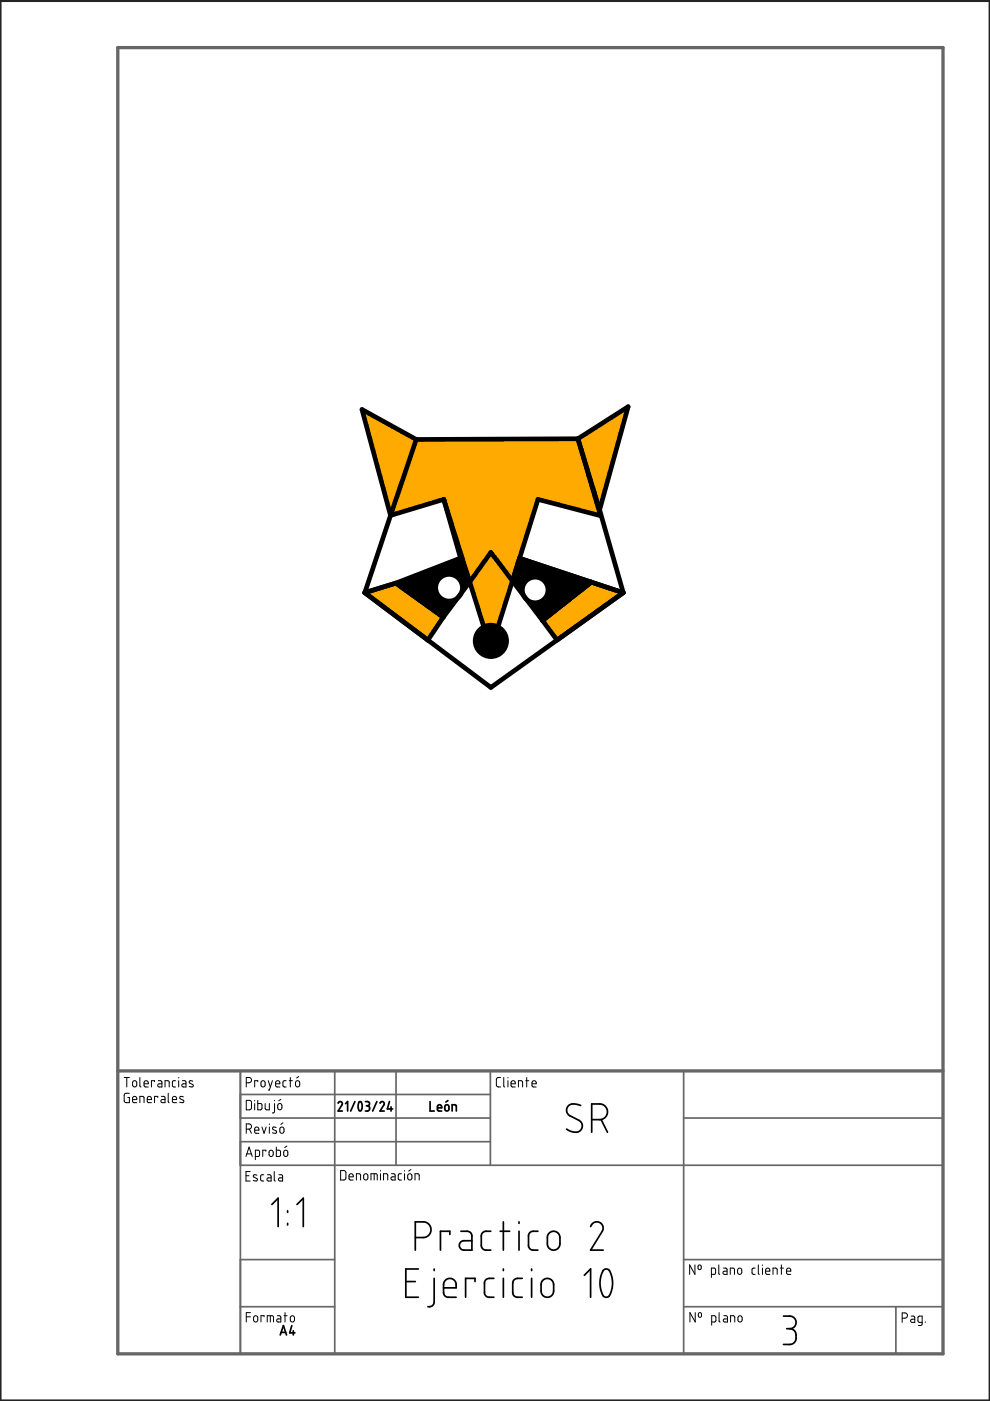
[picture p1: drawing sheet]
<svg xmlns="http://www.w3.org/2000/svg" width="210mm" height="297mm" viewBox="0 0 210 297" stroke-linecap="round" stroke-linejoin="round" font-family="sans-serif">
<g fill="#fa0">
<path d="M104.1 117.1l4.5 6.1-3 9.7h-3l-3-9.5z" fill-rule="evenodd"/>
<path d="M88.3 93.2l34.2-.2 4.8 16.3-13.2-3.4-5.5 17.3-4.5-6.1-4.5 6.3-5.5-17.5-11.3 3.4z" fill-rule="evenodd"/>
<path d="M76.8 86.8l6 22.5 5.5-16.1zM122.5 93l10.7-6.8-6.1 21.9z" fill-rule="evenodd"/>
<path d="M77.3 125.7l6.6-2.1 10.1 7.3-3.3 4.8zM115 131.6l3.1 4.1 14-10-6.8-2.3z" fill-rule="evenodd"/>
</g>
<g fill="#000">
<path d="M92.4 124.6a2.83 2.83 0 0 1 5.6 0 2.83 2.83 0 0 1-5.6 0zM83.9 123.6l13.7-5.3 2 5.1-5.6 7.5z" fill-rule="evenodd"/>
<path d="M110.7 125.1a2.75 2.75 0 0 1 5.5 0 2.75 2.75 0 0 1-5.5 0zM110.2 118.4l15.1 5-10.3 8.2-6.4-8.4z" fill-rule="evenodd"/>
<circle cx="104.1" cy="135.9" r="3.3"/>
</g>
<path d="M0 .1h210v297h-210z" fill="none" stroke="#242424" stroke-width=".7"/>
<path d="M25 10.1h174.9v276.9h-174.9zM25 227.1h174.9" fill="none" stroke="#666" stroke-width=".7"/>
<g fill="none" stroke="#666" stroke-width=".36">
<path d="M51 227.1v59.9M51 237h53M51 232.1h53M71 227.1v59.9M84 227.1v20M104 227.1v20M144.9 227.1v59.9M144.9 237h55M51 247.1h148.9M51 242.1h53M51 267.1h20M51 277.1h20"/>
<path d="M144.9 267.1h55M144.9 277.1h55M189.9 277.1v9.9"/>
</g>
<g fill="none" stroke="#000" stroke-width=".36">
<path d="M71.7 233.9l.4-.3 .4 .2 .1 .3-.9 1.5h.9M73.3 234l.4-.4v2M75.2 233.6l-.8 2M76.1 233.7a.56 .56 0 0 1 .6 .1 .56 .56 0 0 1 .1 .6l-.2 .9a.38 .38 0 0 1-.5 .2 .38 .38 0 0 1-.1-.5l-.1-.7zM77.5 233.6h.5l.3 .2v.4l-.4 .2M77.7 234.4h.2M77.9 234.4l.4 .3v.5l-.3 .3-.5 .1M79.9 233.6l-.9 2M80.6 233.9l.3-.3 .5 .2v.3l-.8 1.5h.9M82.6 233.6l-.5 1.5h1.1M82.9 234.7v.9M91.2 233.6v2h.9"/>
<path d="M92.8 234.9h.8l-.1-.6-.6 .1-.1 .9 .2 .2 .6 .1M94.4 234.4l.2-.2 .5 .2 .1 .8-.2 .3-.3 .1-.3-.2zM95 233.3l-.5 .4M95.9 235.6v-1.4l.8 .2 .1 1.2M123.1 234.4l-1.1-.3h-1l-.6 .5-.3 .9 .5 .9 2.6 1.5 .3 .7-.2 .8-.3 .4-.7 .3-1.1-.2-1.1-.5M125.5 237.4h1.8l.9-.4 .5-.6 .1-.6-.1-.6-.3-.5-1-.6h-1.9v6M127.4 237.4l1.4 2.7M57.6 255.4l1.4-1.4v6.1M61 256.7v.3M61 259.4v.3M63 255.4l1.3-1.4v6.1M106.7 259.1v5.9"/>
<path d="M110 259.1v.3M86 271.7h2.1M88.1 262.4h1.8l.9-.4 .5-.7 .1-.8-.6-1.1-.8-.3h-1.9v5.9M88.7 269h-2.7v6h2.7M92.1 271l-.1 5.3-.5 .6-.8 .2M92.1 269v.4M94 273h2.7v-1l-.5-.7-1.1-.2-.8 .6-.3 .6 .1 2 .2 .4 .4 .3h2M95.4 261.7v-.7h-2v4M97.7 261l1.6 .1 .6 .5 .2 .4v3h-1.8l-.6-.2-.3-.4v-.5l.3-.6 .5-.2h1.9M100.7 271.7v-.7h-2v4M104.1 261l-1.4 .1-.5 .4-.2 .5v2.1l.2 .5 .6 .4h1.3M104.7 271l-1.3 .1-.5 .3-.2 .5v2.3l.2 .4 .6 .4h1.2"/>
<path d="M106 261h2.1M106.7 269v.4M106.7 271v4M110 261v4M110.7 271l-1.5 .2-.3 .3-.2 .5v2.1l.2 .5 .6 .4h1.2M112.7 269v.4M112.7 271v4M114 261l-1.3 .1-.4 .3-.2 .5v2.3l.1 .4 .5 .4h1.3M115 271.5l.5-.4h.8l.6 .2 .3 .5 .2 .6-.1 1.6-.2 .6-.5 .3-1.1 .1-.5-.4-.2-.4-.1-2zM116.4 261.4l.6-.3h.6l.7 .3 .3 .5 .1 2.2-.3 .5-.6 .4-1-.1-.7-.7v-2zM123.9 270.4l1.3-1.4v6M125.2 260.1l.5-.8 .6-.2h.4l.7 .3 .5 .8-.2 .8-2.5 4h2.7"/>
<path d="M127.9 269.3l.5-.3 .7 .3 .7 1.8 .1 1.3-.2 1.1-.5 1.3-.5 .2h-.5l-.4-.3-.5-1.8v-1.8zM166.1 279l1.8 .1 .8 .7 .1 .8-.2 .5-.6 .5-.6 .1M59.4 283l.7-1.9 .6 1.9M59.6 282.5h1M61.9 281.1l-.5 1.5h1.1M62.2 282.2v.8M166.8 281.7h.6M167.4 281.7l.9 .3 .4 .6v1.7l-.3 .3-.5 .4-1.8 .1"/>
</g>
<g fill="none" stroke="#000" stroke-width=".99">
<path d="M88.3 93.2l-5.5 16.1M88.3 93.2l-11.5-6.4 6 22.5M122.5 93l-34.2 .2M122.5 93l10.7-6.8-6.1 21.9M122.5 93l4.6 15.1M122.5 93l4.8 16.3-13.2-3.4-8.5 27h-3l-8.5-27M82.8 109.3l-5.5 16.4M94.1 105.9l-11.2 3.4M94.1 105.9l3.5 12.4M97.6 118.3l-13.7 5.3M97.6 118.3l2 5.1M127.1 108.1l5 17.6"/>
<path d="M77.3 125.7l26.8 20.1 28-20.1M83.9 123.6l10.1 7.3M83.9 123.6l-6.6 2.1M94 130.9l-3.3 4.8M99.6 123.4l-5.6 7.5M108.6 123.2l1.6-4.8 21.9 7.3M108.6 123.2l6.4 8.4M108.6 123.2l-4.5-6.1-4.5 6.3M115 131.6l3.1 4.1M125.3 123.4l-10.3 8.2"/>
<circle cx="95.2" cy="124.6" r="2.83"/>
<circle cx="104.1" cy="135.9" r="3.3"/>
<circle cx="113.5" cy="125.1" r="2.72"/>
</g>
<path d="M108.6 123.2l2.5 3.2zM111.5 127l3.5 4.6zM111.1 126.4l3.9 5.2z" fill="#000"/>
<g fill="none" stroke="#000" stroke-width=".21">
<path d="M26.3 228.5h1.1M26.9 228.5v2M27.4 231.8h-.8l-.3 .3v1.3l.3 .4h.8v-1.1h-.3M28.1 233.1h.9l-.2-.6h-.3l-.3 .1-.1 .9 .2 .3h.7M28.2 229.3l.5-.2 .3 .3v.7l-.3 .3h-.3l-.3-.2zM29.7 228.5v1.8l.2 .2M29.7 233.8v-1.3l.8 .1v1.2M30.5 229.8h.9l-.2-.6-.3-.1-.3 .2-.1 .9 .3 .2 .6 .1M31.2 233.1h.9l-.2-.6h-.3l-.3 .1-.1 .9 .2 .3h.7M32.8 229.3v-.2h-.7v1.4M33.4 232.7v-.2h-.6v1.3M33.5 229.1h.6l.2 .3v1.1h-.6a.34 .34 0 0 1-.3-.4 .34 .34 0 0 1 .4-.3h.5"/>
<path d="M34.2 232.5h.5l.3 .2v1.1h-.7a.32 .32 0 0 1-.2-.4 .32 .32 0 0 1 .3-.3h.6M35 230.5v-1.4l.8 .2 .1 1.2M35.7 231.8v1.8l.2 .2M36.6 233.1h.8l-.1-.6h-.4l-.3 .1v.9l.1 .3h.7M37.2 229.1h-.4l-.2 .3v.9l.6 .2M37.9 228.5v.1M37.9 229.1v1.4M38.7 229.1h.5l.2 .3v1.1l-.6-.1a.34 .34 0 0 1-.3-.3 .34 .34 0 0 1 .4-.3h.5M38.9 232.6l-.3-.1a.3 .3 0 0 0-.4 .1 .3 .3 0 0 0 0 .4l.6 .3a.37 .37 0 0 1 0 .5 .37 .37 0 0 1-.5-.1h-.2M40.9 229.2h-.3a.31 .31 0 0 0-.4 0 .31 .31 0 0 0 .1 .5l.5 .2a.35 .35 0 0 1 0 .6 .35 .35 0 0 1-.5-.1l-.2-.1M52.2 229.6h.6l.4-.2 .1-.5-.2-.3-.9-.1v2M52.2 233.3h.8l.3 .3v1.3l-.3 .4h-.8z"/>
<path d="M52.2 239.4l.9-.2 .2-.2-.1-.6-.3-.1h-.7v2M52.9 239.4l.4 .9M54 239.6h.9l-.2-.5-.3-.1-.3 .1-.1 .9 .2 .3h.7M54 233.3v.1M54 234v1.3M54.7 233.3v2h.7l.1-.2v-.9l-.2-.2h-.6M54.7 229.3v-.2h-.7v1.4M55.4 229.3l.3-.2 .4 .2 .1 .8-.2 .3-.6-.1zM55.5 239l.5 1.3 .4-1.3M56.2 234v1.1l.3 .2h.6v-1.3M56.9 229.1l.4 1.4M57.1 238.3v.1"/>
<path d="M57.1 239v1.3M57.8 229.1l-.7 2h-.2M58.2 234v1.7l-.4 .3M58.2 233.3v.1M58.4 229.8h.9l-.1-.6-.4-.1-.3 .2-.1 .9 .3 .2 .6 .1M58.5 239.1l-.3-.1a.29 .29 0 0 0-.4 .1 .29 .29 0 0 0 .1 .4l.6 .3a.34 .34 0 0 1 0 .5 .34 .34 0 0 1-.5-.1h-.2M58.9 234.2l.3-.2 .5 .2 .1 .7-.3 .4-.5-.2zM59.4 239.1l.4-.1 .4 .3v.7l-.3 .3h-.3l-.2-.3zM59.5 233.1l-.4 .3M60 238.1l-.5 .3M60.7 229.1h-.5l-.2 .3v.9l.7 .2M61.3 229.1h.7"/>
<path d="M61.6 228.5v2M62.8 229.3l.4-.2 .3 .3v.7l-.2 .3h-.4l-.2-.3zM63.3 228.2l-.4 .4M106.1 228.5h-.6l-.3 .3 .1 1.5 .2 .1 .6 .1M106.8 228.5v1.8l.2 .2M107.7 228.5v.1M107.7 229.1v1.4M108.4 229.8h.8l-.2-.6-.3-.1-.3 .2v.9l.2 .2 .6 .1M109.9 230.5v-1.4h.7l.2 .2v1.2M111.5 229.1h.6M111.7 228.5v2M112.8 229.8h.9l-.2-.6-.4-.1-.2 .2-.1 .9 .2 .2 .7 .1"/>
<path d="M52.2 245.2l.6-2 .7 2M52.2 249.3h.6M52.3 244.6h1M53 248.4h-.8v2h.8M54.1 245.2h.7l.2-.2v-.9l-.1-.2h-.8v2M54.5 249.2l-.4-.1a.28 .28 0 0 0-.4 .1 .28 .28 0 0 0 .2 .4l.5 .3a.37 .37 0 0 1 0 .5 .37 .37 0 0 1-.5-.1h-.2M55.9 249.1h-.4l-.2 .2v.9l.2 .2h.4M56.4 244.1v-.2h-.7v1.3M56.7 249.1h.5l.3 .3v1h-.6a.33 .33 0 0 1-.3-.4 .33 .33 0 0 1 .3-.3h.6M57.1 244l.5-.1 .3 .3v.7l-.3 .3-.4-.1-.2-.2zM58.1 248.4v1.8l.3 .2M58.6 243.2v2l.8-.1 .1-.2-.1-.9-.2-.1h-.6"/>
<path d="M59.1 249.1h.6l.2 .2v1.1h-.7a.34 .34 0 0 1-.2-.4 .34 .34 0 0 1 .4-.3h.5M60.2 244l.4-.1 .4 .3v.7l-.3 .3-.4-.1-.1-.2zM60.8 243l-.4 .3M72.2 248.2h.8l.3 .3v1.3l-.3 .4h-.8zM74 249.5h.9l-.2-.5-.4-.1-.2 .1-.1 .9 .2 .3h.7M75.6 250.2v-1.3h.6l.2 .1 .1 1.2M77.2 249l.2-.1 .5 .1 .1 .8-.2 .3-.4 .1-.3-.3zM78.7 250.2v-1.3h1.2l.1 1.3M79.3 248.9v1.3M80.7 248.2v.1M80.7 248.9v1.3M81.3 250.2v-1.3l.8 .1 .1 1.2"/>
<path d="M83 248.9h.5l.3 .2v1.1h-.7a.34 .34 0 0 1-.2-.4 .34 .34 0 0 1 .3-.3h.6M85.1 248.9h-.4l-.3 .3 .1 .8 .6 .2M85.8 248.2v.1M85.8 248.9v1.3M86.5 249l.5-.1 .3 .2v.7l-.3 .4h-.3l-.2-.3zM87.1 248l-.4 .3M88 250.2v-1.3l.8 .1 .1 1.2M52.2 279.2h.9M53.1 278.3h-.9v2M53.9 279.1l.3-.1 .5 .3v.7l-.3 .2-.3 .1-.3-.2zM56 279.2v-.2h-.7v1.3M57.3 279v1.3"/>
<path d="M58.8 279h.5l.2 .2v1.1h-.5a.33 .33 0 0 1-.3-.3 .33 .33 0 0 1 .3-.4h.5M60.2 279h.7M60.4 278.3v2M61.6 279.1l.4-.1 .4 .3v.6l-.2 .3-.3 .1-.3-.2zM147.3 268.2v2l-1.1-2v2M147.4 278.3v2l-1.1-2v2M148.1 268.3a.34 .34 0 0 1 .3-.1 .34 .34 0 0 1 .3 .3v.4a.34 .34 0 0 1-.4 .3 .34 .34 0 0 1-.3-.3zM148.1 278.4a.35 .35 0 0 1 .4-.1 .35 .35 0 0 1 .2 .3v.5a.34 .34 0 0 1-.4 .2 .34 .34 0 0 1-.2-.3zM150.8 270.2h.6l.3-.2v-.9l-.1-.2h-.8v1.9M152.4 268.2v1.8l.2 .2M152.5 278.3v1.8l.2 .2M153.4 268.9h.6l.2 .2v1.1h-.6a.34 .34 0 0 1-.3-.4 .34 .34 0 0 1 .3-.3h.6"/>
<path d="M153.5 279h.5l.2 .3v1h-.5a.33 .33 0 0 1-.3-.3 .33 .33 0 0 1 .3-.4h.5M154.8 270.2v-1.3l.9 .1v1.2M156.5 269l.4-.1 .4 .3v.7l-.3 .3-.4-.1-.2-.2zM156.5 279.1l.4-.1 .4 .3 .1 .6-.3 .3-.3 .1-.3-.2zM160.1 268.9h-.4l-.3 .2 .1 .9 .6 .2M160.8 268.2v1.8l.2 .2M161.7 268.2v.1M161.7 268.9v1.3M162.3 269.5h.9l-.1-.5-.4-.1-.2 .1-.2 .9 .3 .3h.6M163.9 270.2v-1.3l.8 .1 .1 1.2M165.4 268.9h.7M165.7 268.2v2"/>
<path d="M166.8 269.5h.9l-.2-.5-.4-.1-.2 .1-.1 .9 .2 .3h.7M191.3 279.5h.6l.4-.2 .1-.4-.2-.4-.9-.1v2M193.2 279h.5l.3 .3v1.1h-.6a.34 .34 0 0 1-.3-.4 .34 .34 0 0 1 .3-.3h.6M56.7 280.3v-1.3h1l.3 .1v1.2M150.9 280.3l.8-.1 .1-1-.2-.2h-.7v2M154.9 280.3v-1.3h.6l.2 .1 .1 1.2M195.5 280.4h-.6l-.2-.2-.1-.9 .2-.2 .7-.1v1.8l-.2 .2h-.6M196.2 280.2v.2"/>
</g>
</svg>
